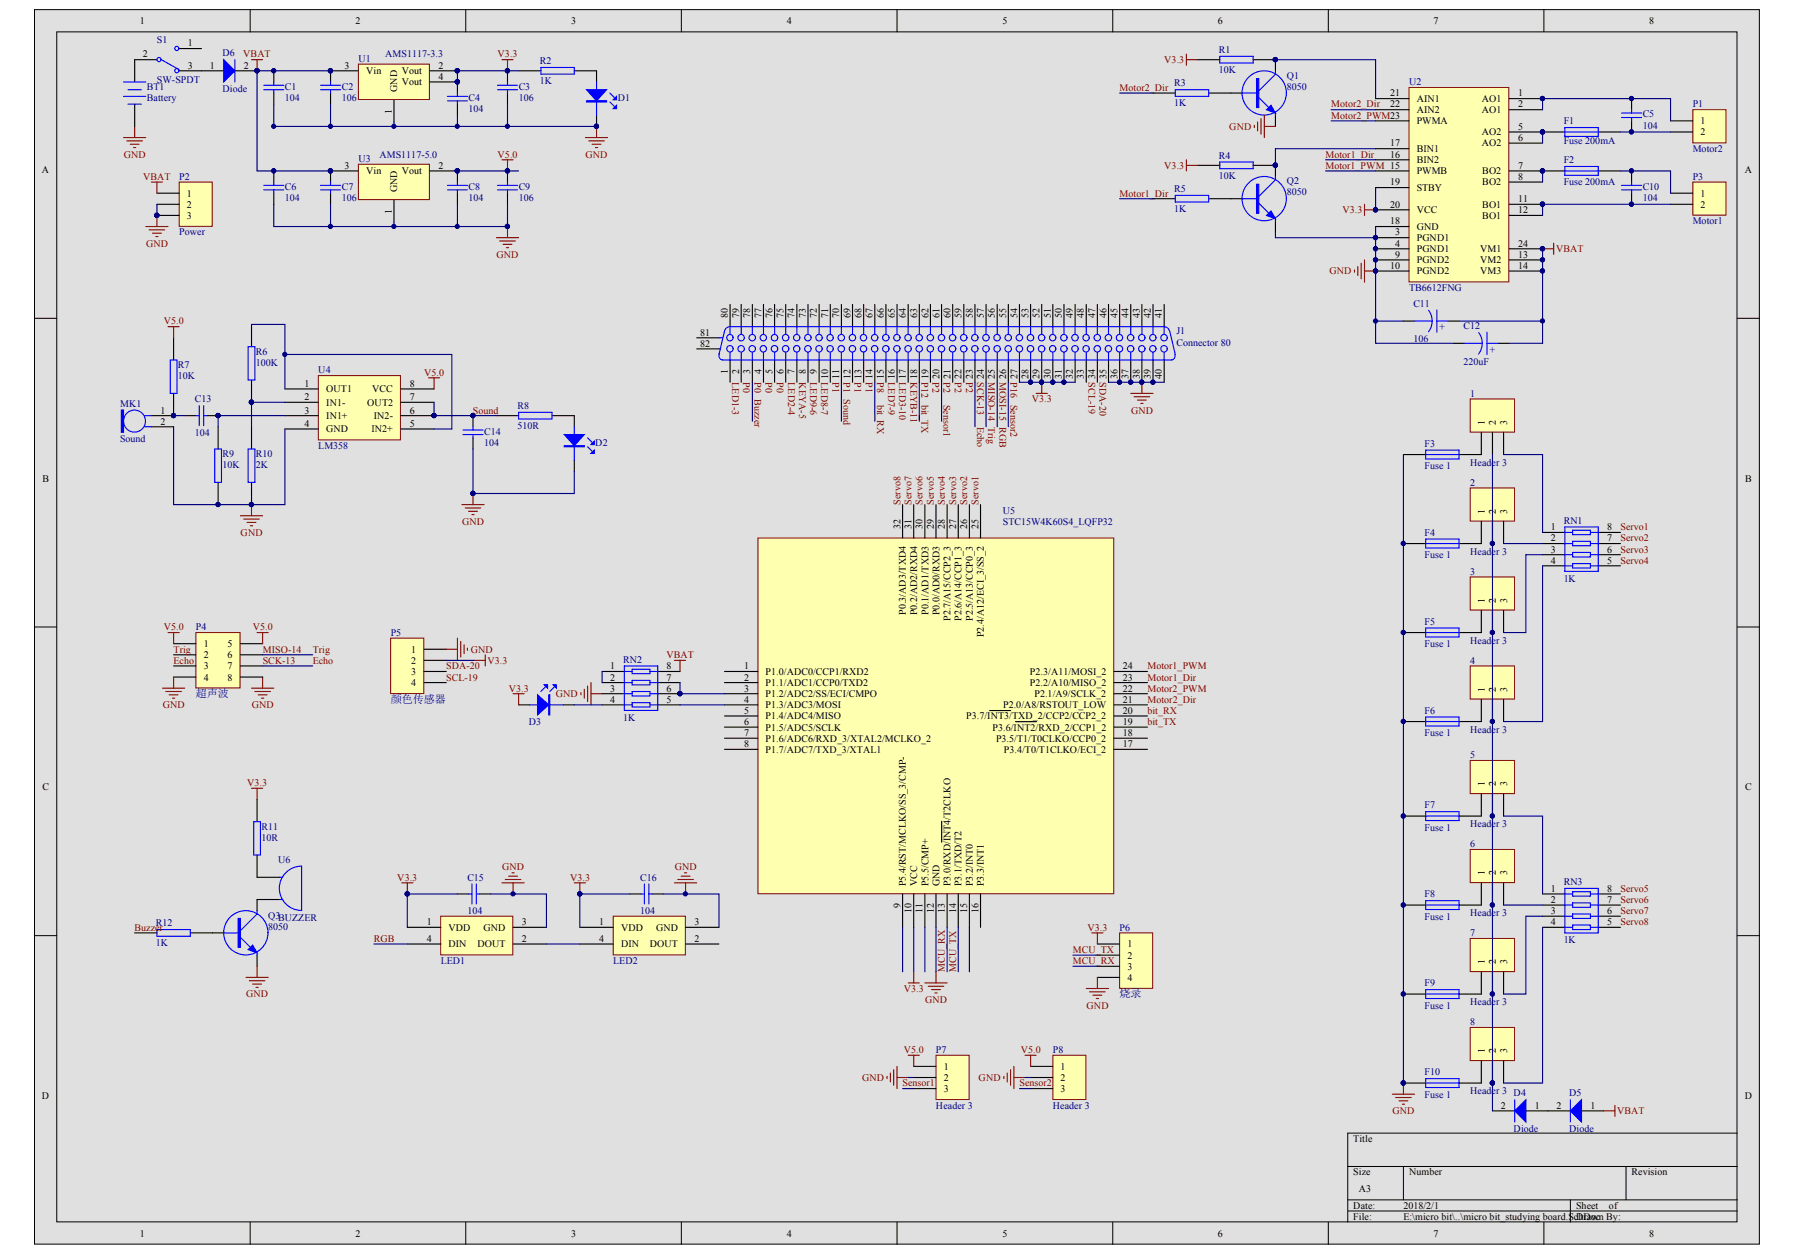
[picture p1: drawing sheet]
<svg xmlns="http://www.w3.org/2000/svg" width="289mm" height="202mm" viewBox="0 0 289 202" stroke-linecap="round" stroke-linejoin="round" font-family="sans-serif">
<defs><g id="words">
<g font-size="1.8" fill="#000080">
<text x="31.5" y="112">超声波</text>
<text x="62.8" y="112.9">颜色传感器</text>
<text x="180" y="160.3">烧录</text>
</g>
<g font-size="1.6">
<text x="22.5" y="3.9">1</text>
<text x="57.1" y="3.9">2</text>
<text x="91.8" y="3.9">3</text>
<text x="126.5" y="3.9">4</text>
<text x="161.2" y="3.9">5</text>
<text x="195.8" y="3.9">6</text>
<text x="230.5" y="3.9">7</text>
<text x="265.2" y="3.9">8</text>
<text x="23" y="9.2">2</text>
<text x="30.2" y="11">3</text>
<text x="30.2" y="7.5">1</text>
<text x="33.7" y="11">1</text>
<text x="39.2" y="11">2</text>
<text x="55.4" y="11">3</text>
<text x="58.9" y="11.9">Vin</text>
<text x="64.6" y="11.9">Vout</text>
<text x="70.5" y="11">2</text>
<text x="63.9" y="14.8" transform="rotate(-90 63.9 14.8)">GND</text>
<text x="64.6" y="13.7">Vout</text>
<text x="70.5" y="12.8">4</text>
<text x="223.5" y="15.5">21</text>
<text x="223.5" y="17.3">22</text>
<text x="227.8" y="16.4">AIN1</text>
<text x="238.2" y="16.4">AO1</text>
<text x="244.1" y="15.5">1</text>
<text x="244.1" y="17.3">2</text>
<text x="63" y="18.2" transform="rotate(-90 63 18.2)">1</text>
<text x="223.5" y="23.5">17</text>
<text x="227.8" y="18.2">AIN2</text>
<text x="227.8" y="20">PWMA</text>
<text x="238.2" y="18.2">AO1</text>
<text x="238.2" y="21.8">AO2</text>
<text x="238.2" y="23.5">AO2</text>
<text x="244.1" y="20.9">5</text>
<text x="244.1" y="22.6">6</text>
<text x="273.4" y="20">1</text>
<text x="273.4" y="21.8">2</text>
<text x="6.7" y="27.8">A</text>
<text x="55.4" y="27.1">3</text>
<text x="58.9" y="28">Vin</text>
<text x="64.6" y="28">Vout</text>
<text x="70.5" y="27.1">2</text>
<text x="223.5" y="25.3">16</text>
<text x="223.5" y="29.8">19</text>
<text x="227.8" y="28">PWMB</text>
<text x="227.8" y="26.2">BIN2</text>
<text x="227.8" y="24.4">BIN1</text>
<text x="238.3" y="28">BO2</text>
<text x="238.3" y="29.8">BO2</text>
<text x="244.1" y="27.1">7</text>
<text x="244.1" y="28.9">8</text>
<text x="280.5" y="27.8">A</text>
<text x="30.1" y="31.6">1</text>
<text x="30.1" y="33.4">2</text>
<text x="30.1" y="35.2">3</text>
<text x="63" y="34.4" transform="rotate(-90 63 34.4)">1</text>
<text x="63.9" y="30.9" transform="rotate(-90 63.9 30.9)">GND</text>
<text x="223.5" y="33.4">20</text>
<text x="227.8" y="30.7">STBY</text>
<text x="227.8" y="34.3">VCC</text>
<text x="238.3" y="33.4">BO1</text>
<text x="238.3" y="35.2">BO1</text>
<text x="244.1" y="32.5">11</text>
<text x="244.1" y="34.3">12</text>
<text x="273.4" y="31.6">1</text>
<text x="273.4" y="33.4">2</text>
<text x="223.5" y="36.1">18</text>
<text x="224.3" y="37.8">3</text>
<text x="224.3" y="39.6">4</text>
<text x="224.3" y="41.4">9</text>
<text x="227.8" y="38.7">PGND1</text>
<text x="227.8" y="40.5">PGND1</text>
<text x="227.8" y="36.9">GND</text>
<text x="238" y="40.5">VM1</text>
<text x="244.1" y="41.4">13</text>
<text x="244.1" y="39.6">24</text>
<text x="223.5" y="43.2">10</text>
<text x="227.8" y="42.3">PGND2</text>
<text x="227.8" y="44.1">PGND2</text>
<text x="238" y="42.3">VM2</text>
<text x="238" y="44.1">VM3</text>
<text x="244.1" y="43.2">14</text>
<text x="112.6" y="53.9">81</text>
<text x="117" y="51" transform="rotate(-90 117 51)">80</text>
<text x="118.8" y="51" transform="rotate(-90 118.8 51)">79</text>
<text x="120.6" y="51" transform="rotate(-90 120.6 51)">78</text>
<text x="122.4" y="51" transform="rotate(-90 122.4 51)">77</text>
<text x="124.2" y="51" transform="rotate(-90 124.2 51)">76</text>
<text x="126" y="51" transform="rotate(-90 126 51)">75</text>
<text x="127.8" y="51" transform="rotate(-90 127.8 51)">74</text>
<text x="129.6" y="51" transform="rotate(-90 129.6 51)">73</text>
<text x="131.4" y="51" transform="rotate(-90 131.4 51)">72</text>
<text x="133.1" y="51" transform="rotate(-90 133.1 51)">71</text>
<text x="134.9" y="51" transform="rotate(-90 134.9 51)">70</text>
<text x="136.7" y="51" transform="rotate(-90 136.7 51)">69</text>
<text x="138.5" y="51" transform="rotate(-90 138.5 51)">68</text>
<text x="140.3" y="51" transform="rotate(-90 140.3 51)">67</text>
<text x="142.1" y="51" transform="rotate(-90 142.1 51)">66</text>
<text x="143.9" y="51" transform="rotate(-90 143.9 51)">65</text>
<text x="145.7" y="51" transform="rotate(-90 145.7 51)">64</text>
<text x="147.4" y="51" transform="rotate(-90 147.4 51)">63</text>
<text x="149.3" y="51" transform="rotate(-90 149.3 51)">62</text>
<text x="151" y="51" transform="rotate(-90 151 51)">61</text>
<text x="152.8" y="51" transform="rotate(-90 152.8 51)">60</text>
<text x="154.6" y="51" transform="rotate(-90 154.6 51)">59</text>
<text x="156.4" y="51" transform="rotate(-90 156.4 51)">58</text>
<text x="158.2" y="51" transform="rotate(-90 158.2 51)">57</text>
<text x="160" y="51" transform="rotate(-90 160 51)">56</text>
<text x="161.8" y="51" transform="rotate(-90 161.8 51)">55</text>
<text x="163.6" y="51" transform="rotate(-90 163.6 51)">54</text>
<text x="165.3" y="51" transform="rotate(-90 165.3 51)">53</text>
<text x="167.1" y="51" transform="rotate(-90 167.1 51)">52</text>
<text x="168.9" y="51" transform="rotate(-90 168.9 51)">51</text>
<text x="170.7" y="51" transform="rotate(-90 170.7 51)">50</text>
<text x="172.5" y="51" transform="rotate(-90 172.5 51)">49</text>
<text x="174.3" y="51" transform="rotate(-90 174.3 51)">48</text>
<text x="176.1" y="51" transform="rotate(-90 176.1 51)">47</text>
<text x="177.9" y="51" transform="rotate(-90 177.9 51)">46</text>
<text x="179.7" y="51" transform="rotate(-90 179.7 51)">45</text>
<text x="181.4" y="51" transform="rotate(-90 181.4 51)">44</text>
<text x="183.3" y="51" transform="rotate(-90 183.3 51)">43</text>
<text x="185" y="51" transform="rotate(-90 185 51)">42</text>
<text x="186.8" y="51" transform="rotate(-90 186.8 51)">41</text>
<text x="112.6" y="55.7">82</text>
<text x="48.9" y="62.2">1</text>
<text x="48.9" y="64.3">2</text>
<text x="52.4" y="63.1">OUT1</text>
<text x="52.4" y="65.2">IN1-</text>
<text x="59.1" y="65.2">OUT2</text>
<text x="59.9" y="63.1">VCC</text>
<text x="65.9" y="64.3">7</text>
<text x="65.9" y="62.2">8</text>
<text x="117" y="60.1" transform="rotate(-90 117 60.1)">1</text>
<text x="118.8" y="60.1" transform="rotate(-90 118.8 60.1)">2</text>
<text x="120.6" y="60.1" transform="rotate(-90 120.6 60.1)">3</text>
<text x="122.4" y="60.1" transform="rotate(-90 122.4 60.1)">4</text>
<text x="124.2" y="60.1" transform="rotate(-90 124.2 60.1)">5</text>
<text x="126" y="60.1" transform="rotate(-90 126 60.1)">6</text>
<text x="127.8" y="60.1" transform="rotate(-90 127.8 60.1)">7</text>
<text x="129.6" y="60.1" transform="rotate(-90 129.6 60.1)">8</text>
<text x="131.4" y="60.1" transform="rotate(-90 131.4 60.1)">9</text>
<text x="133.1" y="60.9" transform="rotate(-90 133.1 60.9)">10</text>
<text x="134.9" y="60.9" transform="rotate(-90 134.9 60.9)">11</text>
<text x="136.7" y="60.9" transform="rotate(-90 136.7 60.9)">12</text>
<text x="138.5" y="60.9" transform="rotate(-90 138.5 60.9)">13</text>
<text x="140.3" y="60.9" transform="rotate(-90 140.3 60.9)">14</text>
<text x="142.1" y="60.9" transform="rotate(-90 142.1 60.9)">15</text>
<text x="143.9" y="60.9" transform="rotate(-90 143.9 60.9)">16</text>
<text x="145.7" y="60.9" transform="rotate(-90 145.7 60.9)">17</text>
<text x="147.4" y="60.9" transform="rotate(-90 147.4 60.9)">18</text>
<text x="149.3" y="60.9" transform="rotate(-90 149.3 60.9)">19</text>
<text x="151" y="60.9" transform="rotate(-90 151 60.9)">20</text>
<text x="152.8" y="60.9" transform="rotate(-90 152.8 60.9)">21</text>
<text x="154.6" y="60.9" transform="rotate(-90 154.6 60.9)">22</text>
<text x="156.4" y="60.9" transform="rotate(-90 156.4 60.9)">23</text>
<text x="158.2" y="60.9" transform="rotate(-90 158.2 60.9)">24</text>
<text x="160" y="60.9" transform="rotate(-90 160 60.9)">25</text>
<text x="161.8" y="60.9" transform="rotate(-90 161.8 60.9)">26</text>
<text x="163.6" y="60.9" transform="rotate(-90 163.6 60.9)">27</text>
<text x="165.3" y="60.9" transform="rotate(-90 165.3 60.9)">28</text>
<text x="167.1" y="60.9" transform="rotate(-90 167.1 60.9)">29</text>
<text x="168.9" y="60.9" transform="rotate(-90 168.9 60.9)">30</text>
<text x="170.7" y="60.9" transform="rotate(-90 170.7 60.9)">31</text>
<text x="172.5" y="60.9" transform="rotate(-90 172.5 60.9)">32</text>
<text x="174.3" y="60.9" transform="rotate(-90 174.3 60.9)">33</text>
<text x="176.1" y="60.9" transform="rotate(-90 176.1 60.9)">34</text>
<text x="177.9" y="60.9" transform="rotate(-90 177.9 60.9)">35</text>
<text x="179.7" y="60.9" transform="rotate(-90 179.7 60.9)">36</text>
<text x="181.4" y="60.9" transform="rotate(-90 181.4 60.9)">37</text>
<text x="183.3" y="60.9" transform="rotate(-90 183.3 60.9)">38</text>
<text x="185" y="60.9" transform="rotate(-90 185 60.9)">39</text>
<text x="186.8" y="60.9" transform="rotate(-90 186.8 60.9)">40</text>
<text x="25.8" y="66.4">1</text>
<text x="25.8" y="68.2">2</text>
<text x="48.9" y="66.4">3</text>
<text x="48.9" y="68.6">4</text>
<text x="52.4" y="67.3">IN1+</text>
<text x="52.4" y="69.5">GND</text>
<text x="59.7" y="69.5">IN2+</text>
<text x="60.1" y="67.3">IN2-</text>
<text x="65.9" y="68.6">5</text>
<text x="65.9" y="66.4">6</text>
<text x="238.7" y="68.2" transform="rotate(-90 238.7 68.2)">1</text>
<text x="240.5" y="68.2" transform="rotate(-90 240.5 68.2)">2</text>
<text x="242.3" y="68.2" transform="rotate(-90 242.3 68.2)">3</text>
<text x="6.8" y="77.4">B</text>
<text x="280.6" y="77.4">B</text>
<text x="238.7" y="82.5" transform="rotate(-90 238.7 82.5)">1</text>
<text x="240.5" y="82.5" transform="rotate(-90 240.5 82.5)">2</text>
<text x="242.3" y="82.5" transform="rotate(-90 242.3 82.5)">3</text>
<text x="144.8" y="85" transform="rotate(-90 144.8 85)">32</text>
<text x="146.6" y="85" transform="rotate(-90 146.6 85)">31</text>
<text x="148.3" y="85" transform="rotate(-90 148.3 85)">30</text>
<text x="150.2" y="85" transform="rotate(-90 150.2 85)">29</text>
<text x="151.9" y="85" transform="rotate(-90 151.9 85)">28</text>
<text x="153.7" y="85" transform="rotate(-90 153.7 85)">27</text>
<text x="155.5" y="85" transform="rotate(-90 155.5 85)">26</text>
<text x="157.3" y="85" transform="rotate(-90 157.3 85)">25</text>
<text x="249.3" y="85.2">1</text>
<text x="249.3" y="87">2</text>
<text x="249.3" y="88.8">3</text>
<text x="258.4" y="88.8">6</text>
<text x="258.4" y="87">7</text>
<text x="258.4" y="85.2">8</text>
<text x="249.3" y="90.6">4</text>
<text x="258.4" y="90.6">5</text>
<text x="145.7" y="98.8" transform="rotate(-90 145.7 98.8)">P0.3/AD3/TXD4</text>
<text x="147.4" y="98.9" transform="rotate(-90 147.4 98.9)">P0.2/AD2/RXD4</text>
<text x="149.3" y="98.8" transform="rotate(-90 149.3 98.8)">P0.1/AD1/TXD3</text>
<text x="151" y="98.9" transform="rotate(-90 151 98.9)">P0.0/AD0/RXD3</text>
<text x="152.8" y="99.8" transform="rotate(-90 152.8 99.8)">P2.7/A15/CCP2_3</text>
<text x="154.6" y="99.8" transform="rotate(-90 154.6 99.8)">P2.6/A14/CCP1_3</text>
<text x="156.4" y="99.8" transform="rotate(-90 156.4 99.8)">P2.5/A13/CCP0_3</text>
<text x="238.7" y="96.8" transform="rotate(-90 238.7 96.8)">1</text>
<text x="240.5" y="96.8" transform="rotate(-90 240.5 96.8)">2</text>
<text x="242.3" y="96.8" transform="rotate(-90 242.3 96.8)">3</text>
<text x="32.8" y="104">1</text>
<text x="32.8" y="105.8">2</text>
<text x="32.8" y="107.5">3</text>
<text x="36.6" y="104">5</text>
<text x="36.6" y="105.8">6</text>
<text x="36.6" y="107.5">7</text>
<text x="66.1" y="104.9">1</text>
<text x="66.1" y="106.6">2</text>
<text x="98.1" y="107.5">1</text>
<text x="107.2" y="107.5">8</text>
<text x="119.6" y="107.5">1</text>
<text x="158.2" y="102.4" transform="rotate(-90 158.2 102.4)">P2.4/A12/ECI_3/SS_2</text>
<text x="180.5" y="107.5">24</text>
<text x="32.8" y="109.4">4</text>
<text x="36.6" y="109.4">8</text>
<text x="66.1" y="108.5">3</text>
<text x="66.1" y="110.2">4</text>
<text x="98.1" y="109.4">2</text>
<text x="98.1" y="111.1">3</text>
<text x="98.1" y="112.9">4</text>
<text x="107.2" y="112.9">5</text>
<text x="107.2" y="111.1">6</text>
<text x="107.2" y="109.4">7</text>
<text x="119.6" y="109.4">2</text>
<text x="119.6" y="111.1">3</text>
<text x="119.6" y="112.9">4</text>
<text x="123.1" y="108.5">P1.0/ADC0/CCP1/RXD2</text>
<text x="123.1" y="110.2">P1.1/ADC1/CCP0/TXD2</text>
<text x="123.1" y="112">P1.2/ADC2/SS/ECI/CMPO</text>
<text x="123.1" y="113.8">P1.3/ADC3/MOSI</text>
<text x="161.3" y="113.8">P2.0/A8/RSTOUT_LOW</text>
<text x="165.6" y="110.2">P2.2/A10/MISO_2</text>
<text x="165.6" y="108.5">P2.3/A11/MOSI_2</text>
<text x="166.3" y="112">P2.1/A9/SCLK_2</text>
<text x="180.5" y="112.9">21</text>
<text x="180.5" y="111.1">22</text>
<text x="180.5" y="109.4">23</text>
<text x="238.7" y="111.1" transform="rotate(-90 238.7 111.1)">1</text>
<text x="240.5" y="111.1" transform="rotate(-90 240.5 111.1)">2</text>
<text x="242.3" y="111.1" transform="rotate(-90 242.3 111.1)">3</text>
<text x="119.6" y="114.7">5</text>
<text x="119.6" y="116.5">6</text>
<text x="119.6" y="118.3">7</text>
<text x="123.1" y="115.6">P1.4/ADC4/MISO</text>
<text x="123.1" y="117.4">P1.5/ADC5/SCLK</text>
<text x="123.1" y="119.2">P1.6/ADC6/RXD_3/XTAL2/MCLKO_2</text>
<text x="155.4" y="115.6">P3.7/INT3/TXD_2/CCP2/CCP2_2</text>
<text x="159.6" y="117.4">P3.6/INT2/RXD_2/CCP1_2</text>
<text x="160.1" y="119.2">P3.5/T1/T0CLKO/CCP0_2</text>
<text x="180.5" y="118.3">18</text>
<text x="180.5" y="116.5">19</text>
<text x="180.5" y="114.7">20</text>
<text x="119.6" y="120.1">8</text>
<text x="123.1" y="120.9">P1.7/ADC7/TXD_3/XTAL1</text>
<text x="161.4" y="120.9">P3.4/T0/T1CLKO/ECI_2</text>
<text x="180.5" y="120.1">17</text>
<text x="6.8" y="127">C</text>
<text x="238.7" y="126.3" transform="rotate(-90 238.7 126.3)">1</text>
<text x="240.5" y="126.3" transform="rotate(-90 240.5 126.3)">2</text>
<text x="242.3" y="126.3" transform="rotate(-90 242.3 126.3)">3</text>
<text x="280.6" y="127">C</text>
<text x="145.7" y="142.4" transform="rotate(-90 145.7 142.4)">P5.4/RST/MCLKO/SS_3/CMP-</text>
<text x="147.4" y="142.4" transform="rotate(-90 147.4 142.4)">VCC</text>
<text x="149.3" y="142.4" transform="rotate(-90 149.3 142.4)">P5.5/CMP+</text>
<text x="151" y="142.4" transform="rotate(-90 151 142.4)">GND</text>
<text x="152.8" y="142.4" transform="rotate(-90 152.8 142.4)">P3.0/RXD/INT4/T2CLKO</text>
<text x="154.6" y="142.4" transform="rotate(-90 154.6 142.4)">P3.1/TXD/T2</text>
<text x="156.4" y="142.4" transform="rotate(-90 156.4 142.4)">P3.2/INT0</text>
<text x="158.2" y="142.4" transform="rotate(-90 158.2 142.4)">P3.3/INT1</text>
<text x="238.7" y="140.6" transform="rotate(-90 238.7 140.6)">1</text>
<text x="240.5" y="140.6" transform="rotate(-90 240.5 140.6)">2</text>
<text x="242.3" y="140.6" transform="rotate(-90 242.3 140.6)">3</text>
<text x="249.3" y="143.3">1</text>
<text x="258.4" y="143.3">8</text>
<text x="68.6" y="148.7">1</text>
<text x="72.1" y="149.6">VDD</text>
<text x="77.7" y="149.6">GND</text>
<text x="83.9" y="148.7">3</text>
<text x="96.3" y="148.7">1</text>
<text x="99.9" y="149.6">VDD</text>
<text x="105.5" y="149.6">GND</text>
<text x="111.7" y="148.7">3</text>
<text x="144.8" y="145.9" transform="rotate(-90 144.8 145.9)">9</text>
<text x="146.6" y="146.7" transform="rotate(-90 146.6 146.7)">10</text>
<text x="148.3" y="146.7" transform="rotate(-90 148.3 146.7)">11</text>
<text x="150.2" y="146.7" transform="rotate(-90 150.2 146.7)">12</text>
<text x="151.9" y="146.7" transform="rotate(-90 151.9 146.7)">13</text>
<text x="153.7" y="146.7" transform="rotate(-90 153.7 146.7)">14</text>
<text x="155.5" y="146.7" transform="rotate(-90 155.5 146.7)">15</text>
<text x="157.3" y="146.7" transform="rotate(-90 157.3 146.7)">16</text>
<text x="249.3" y="145.1">2</text>
<text x="249.3" y="146.9">3</text>
<text x="249.3" y="148.7">4</text>
<text x="258.4" y="148.7">5</text>
<text x="258.4" y="146.9">6</text>
<text x="258.4" y="145.1">7</text>
<text x="68.6" y="151.3">4</text>
<text x="72.1" y="152.2">DIN</text>
<text x="76.7" y="152.2">DOUT</text>
<text x="83.9" y="151.3">2</text>
<text x="96.3" y="151.3">4</text>
<text x="99.9" y="152.2">DIN</text>
<text x="104.5" y="152.2">DOUT</text>
<text x="111.7" y="151.3">2</text>
<text x="181.3" y="152.2">1</text>
<text x="181.3" y="154">2</text>
<text x="181.3" y="155.8">3</text>
<text x="238.7" y="154.9" transform="rotate(-90 238.7 154.9)">1</text>
<text x="240.5" y="154.9" transform="rotate(-90 240.5 154.9)">2</text>
<text x="242.3" y="154.9" transform="rotate(-90 242.3 154.9)">3</text>
<text x="181.3" y="157.6">4</text>
<text x="151.8" y="171.9">1</text>
<text x="151.8" y="173.7">2</text>
<text x="170.5" y="171.9">1</text>
<text x="170.5" y="173.7">2</text>
<text x="238.7" y="169.2" transform="rotate(-90 238.7 169.2)">1</text>
<text x="240.5" y="169.2" transform="rotate(-90 240.5 169.2)">2</text>
<text x="242.3" y="169.2" transform="rotate(-90 242.3 169.2)">3</text>
<text x="6.7" y="176.6">D</text>
<text x="151.8" y="175.5">3</text>
<text x="170.5" y="175.5">3</text>
<text x="241.3" y="178.2">2</text>
<text x="246.8" y="178.2">1</text>
<text x="250.3" y="178.2">2</text>
<text x="255.7" y="178.2">1</text>
<text x="280.5" y="176.6">D</text>
<text x="217.6" y="183.5">Title</text>
<text x="217.6" y="188.9">Size</text>
<text x="218.5" y="191.6">A3</text>
<text x="226.6" y="188.9">Number</text>
<text x="262.3" y="188.9">Revision</text>
<text x="217.6" y="194.2">Date:</text>
<text x="217.6" y="196">File:</text>
<text x="225.6" y="194.2">2018/2/1</text>
<text x="225.6" y="196">E:\micro bit\..\micro bit_studying board.SchDoc</text>
<text x="253.4" y="194.2">Sheet</text>
<text x="253.4" y="196">Drawn By:</text>
<text x="258.7" y="194.2">of</text>
<text x="22.5" y="198.7">1</text>
<text x="57.1" y="198.7">2</text>
<text x="91.8" y="198.7">3</text>
<text x="126.5" y="198.7">4</text>
<text x="161.2" y="198.7">5</text>
<text x="195.8" y="198.7">6</text>
<text x="230.5" y="198.7">7</text>
<text x="265.2" y="198.7">8</text>
</g>
<g font-size="1.6" fill="#000080">
<text x="25.2" y="6.9">S1</text>
<text x="35.8" y="9.1">D6</text>
<text x="57.6" y="10">U1</text>
<text x="61.9" y="9.2">AMS1117-3.3</text>
<text x="86.8" y="10.3">R2</text>
<text x="196" y="8.5">R1</text>
<text x="196" y="11.7">10K</text>
<text x="23.6" y="14.4">BT1</text>
<text x="23.6" y="16.2">Battery</text>
<text x="25.2" y="13.3">SW-SPDT</text>
<text x="35.8" y="14.8">Diode</text>
<text x="45.8" y="14.4">C1</text>
<text x="45.8" y="16.2">104</text>
<text x="54.9" y="14.4">C2</text>
<text x="54.9" y="16.2">106</text>
<text x="75.4" y="16.2">C4</text>
<text x="75.4" y="18">104</text>
<text x="83.4" y="14.4">C3</text>
<text x="83.4" y="16.2">106</text>
<text x="86.8" y="13.5">1K</text>
<text x="99.3" y="16.2">D1</text>
<text x="188.8" y="13.9">R3</text>
<text x="188.8" y="17.1">1K</text>
<text x="206.9" y="12.6">Q1</text>
<text x="206.9" y="14.4">8050</text>
<text x="226.6" y="13.7">U2</text>
<text x="272.2" y="17.3">P1</text>
<text x="251.4" y="20">F1</text>
<text x="251.4" y="23.2">Fuse 200mA</text>
<text x="264.1" y="18.9">C5</text>
<text x="264.1" y="20.7">104</text>
<text x="28.8" y="28.9">P2</text>
<text x="57.6" y="26">U3</text>
<text x="61" y="25.3">AMS1117-5.0</text>
<text x="196" y="25.5">R4</text>
<text x="196" y="28.7">10K</text>
<text x="206.9" y="29.6">Q2</text>
<text x="251.4" y="26.2">F2</text>
<text x="251.4" y="29.8">Fuse 200mA</text>
<text x="272.2" y="28.9">P3</text>
<text x="272.2" y="24.4">Motor2</text>
<text x="45.8" y="30.5">C6</text>
<text x="45.8" y="32.3">104</text>
<text x="54.9" y="30.5">C7</text>
<text x="54.9" y="32.3">106</text>
<text x="75.4" y="30.5">C8</text>
<text x="75.4" y="32.3">104</text>
<text x="83.4" y="30.5">C9</text>
<text x="83.4" y="32.3">106</text>
<text x="188.8" y="30.9">R5</text>
<text x="188.8" y="34.1">1K</text>
<text x="206.9" y="31.4">8050</text>
<text x="264.1" y="30.5">C10</text>
<text x="264.1" y="32.3">104</text>
<text x="28.8" y="37.8">Power</text>
<text x="272.2" y="36.1">Motor1</text>
<text x="226.6" y="46.8">TB6612FNG</text>
<text x="189.1" y="53.7">J1</text>
<text x="227.2" y="49.3">C11</text>
<text x="231.3" y="52.1" transform="rotate(90 231.3 52.1)">+</text>
<text x="235.3" y="52.9">C12</text>
<text x="28.6" y="59.1">R7</text>
<text x="41.1" y="57">R6</text>
<text x="41.1" y="58.7">100K</text>
<text x="189.1" y="55.5">Connector 80</text>
<text x="227.2" y="55">106</text>
<text x="235.3" y="58.6">220uF</text>
<text x="239.4" y="55.7" transform="rotate(90 239.4 55.7)">+</text>
<text x="19.3" y="65.4">MK1</text>
<text x="28.6" y="60.9">10K</text>
<text x="31.3" y="64.7">C13</text>
<text x="51.2" y="60">U4</text>
<text x="83.2" y="65.7">R8</text>
<text x="236.4" y="63.8">1</text>
<text x="19.3" y="71.1">Sound</text>
<text x="31.3" y="70">104</text>
<text x="77.8" y="69.8">C14</text>
<text x="77.8" y="71.6">104</text>
<text x="83.2" y="68.9">510R</text>
<text x="95.7" y="71.6">D2</text>
<text x="229.1" y="71.8">F3</text>
<text x="35.8" y="73.4">R9</text>
<text x="35.8" y="75.2">10K</text>
<text x="41.1" y="73.4">R10</text>
<text x="41.1" y="75.2">2K</text>
<text x="51.2" y="72.2">LM358</text>
<text x="229.1" y="75.4">Fuse 1</text>
<text x="236.4" y="74.8">Header 3</text>
<text x="161.2" y="82.5">U5</text>
<text x="236.4" y="78">2</text>
<text x="161.2" y="84.3">STC15W4K60S4_LQFP32</text>
<text x="229.1" y="86.1">F4</text>
<text x="229.1" y="89.7">Fuse 1</text>
<text x="236.4" y="89.1">Header 3</text>
<text x="251.4" y="84.1">RN1</text>
<text x="236.4" y="92.3">3</text>
<text x="251.4" y="93.4">1K</text>
<text x="31.5" y="101.3">P4</text>
<text x="229.1" y="100.4">F5</text>
<text x="62.8" y="102.2">P5</text>
<text x="100.2" y="106.5">RN2</text>
<text x="229.1" y="104">Fuse 1</text>
<text x="236.4" y="103.4">Header 3</text>
<text x="236.4" y="106.6">4</text>
<text x="85" y="116.5">D3</text>
<text x="100.2" y="115.8">1K</text>
<text x="229.1" y="114.7">F6</text>
<text x="229.1" y="118.3">Fuse 1</text>
<text x="236.4" y="117.7">Header 3</text>
<text x="236.4" y="121.8">5</text>
<text x="229.1" y="129.9">F7</text>
<text x="42" y="133.3">R11</text>
<text x="42" y="135.1">10R</text>
<text x="229.1" y="133.5">Fuse 1</text>
<text x="236.4" y="132.9">Header 3</text>
<text x="236.4" y="136.1">6</text>
<text x="44.7" y="138.6">U6</text>
<text x="75.1" y="141.5">C15</text>
<text x="102.9" y="141.5">C16</text>
<text x="251.4" y="142.2">RN3</text>
<text x="25.1" y="148.8">R12</text>
<text x="43.1" y="147.6">Q3BUZZER</text>
<text x="43.1" y="149.4">8050</text>
<text x="75.1" y="146.9">104</text>
<text x="102.9" y="146.9">104</text>
<text x="180" y="149.6">P6</text>
<text x="229.1" y="144.2">F8</text>
<text x="229.1" y="147.8">Fuse 1</text>
<text x="236.4" y="147.2">Header 3</text>
<text x="25.1" y="152">1K</text>
<text x="70.9" y="154.9">LED1</text>
<text x="98.6" y="154.9">LED2</text>
<text x="236.4" y="150.4">7</text>
<text x="251.4" y="151.5">1K</text>
<text x="229.1" y="158.5">F9</text>
<text x="236.4" y="161.5">Header 3</text>
<text x="229.1" y="162.1">Fuse 1</text>
<text x="236.4" y="164.7">8</text>
<text x="150.5" y="169.2">P7</text>
<text x="169.3" y="169.2">P8</text>
<text x="229.1" y="172.8">F10</text>
<text x="150.5" y="178.2">Header 3</text>
<text x="169.3" y="178.2">Header 3</text>
<text x="229.1" y="176.4">Fuse 1</text>
<text x="236.4" y="175.8">Header 3 D4</text>
<text x="252.3" y="176.2">D5</text>
<text x="243.4" y="181.9">Diode</text>
<text x="252.3" y="181.9">Diode</text>
</g>
<g font-size="1.6" fill="#800000">
<text x="39.1" y="9.2">VBAT</text>
<text x="80" y="9.2">V3.3</text>
<text x="187.2" y="10.1">V3.3</text>
<text x="180" y="14.6">Motor2_Dir</text>
<text x="214" y="17.3">Motor2_Dir</text>
<text x="197.6" y="20.9">GND</text>
<text x="214" y="19.1">Motor2_PWM23</text>
<text x="19.9" y="25.3">GND</text>
<text x="23" y="28.9">VBAT</text>
<text x="80" y="25.3">V5.0</text>
<text x="94.1" y="25.3">GND</text>
<text x="187.2" y="27.1">V3.3</text>
<text x="213.1" y="25.3">Motor1_Dir</text>
<text x="213.1" y="27.1">Motor1_PWM 15</text>
<text x="180" y="31.6">Motor1_Dir</text>
<text x="215.9" y="34.3">V3.3</text>
<text x="23.5" y="39.6">GND</text>
<text x="79.8" y="41.4">GND</text>
<text x="250.2" y="40.5">VBAT</text>
<text x="213.7" y="44.1">GND</text>
<text x="26.3" y="52.1">V5.0</text>
<text x="68.2" y="60.3">V5.0</text>
<text x="117.7" y="61.4" transform="rotate(90 117.7 61.4)">LED1-3</text>
<text x="119.5" y="61.4" transform="rotate(90 119.5 61.4)">P0</text>
<text x="121.3" y="61.4" transform="rotate(90 121.3 61.4)">P0 Buzzer</text>
<text x="123.1" y="61.4" transform="rotate(90 123.1 61.4)">P0</text>
<text x="124.9" y="61.4" transform="rotate(90 124.9 61.4)">P0</text>
<text x="126.7" y="61.4" transform="rotate(90 126.7 61.4)">LED2-4</text>
<text x="128.5" y="61.4" transform="rotate(90 128.5 61.4)">KEYA-5</text>
<text x="130.3" y="61.4" transform="rotate(90 130.3 61.4)">LED9-6</text>
<text x="132" y="61.4" transform="rotate(90 132 61.4)">LED8-7</text>
<text x="133.9" y="61.4" transform="rotate(90 133.9 61.4)">P1</text>
<text x="135.6" y="61.4" transform="rotate(90 135.6 61.4)">P1 Sound</text>
<text x="137.4" y="61.4" transform="rotate(90 137.4 61.4)">P1</text>
<text x="139.2" y="61.4" transform="rotate(90 139.2 61.4)">P1</text>
<text x="141" y="61.4" transform="rotate(90 141 61.4)">P8</text>
<text x="141" y="65" transform="rotate(90 141 65)">bit_RX</text>
<text x="142.8" y="61.4" transform="rotate(90 142.8 61.4)">LED7-9</text>
<text x="144.6" y="61.4" transform="rotate(90 144.6 61.4)">LED3-10</text>
<text x="146.4" y="61.4" transform="rotate(90 146.4 61.4)">KEYB-11</text>
<text x="148.2" y="61.4" transform="rotate(90 148.2 61.4)">P12 bit_TX</text>
<text x="149.9" y="61.4" transform="rotate(90 149.9 61.4)">P2</text>
<text x="151.7" y="61.4" transform="rotate(90 151.7 61.4)">P2</text>
<text x="151.7" y="65" transform="rotate(90 151.7 65)">Sensor1</text>
<text x="153.5" y="61.4" transform="rotate(90 153.5 61.4)">P2</text>
<text x="155.3" y="61.4" transform="rotate(90 155.3 61.4)">P2</text>
<text x="157.1" y="61.4" transform="rotate(90 157.1 61.4)">SCK-13</text>
<text x="158.9" y="61.4" transform="rotate(90 158.9 61.4)">MISO-14 Trig</text>
<text x="160.7" y="61.4" transform="rotate(90 160.7 61.4)">MOSI-15 RGB</text>
<text x="162.5" y="61.4" transform="rotate(90 162.5 61.4)">P16 Sensor2</text>
<text x="165.9" y="64.7">V3.3</text>
<text x="175" y="61.4" transform="rotate(90 175 61.4)">SCL-19</text>
<text x="176.8" y="61.4" transform="rotate(90 176.8 61.4)">SDA-20</text>
<text x="76" y="66.4">Sound</text>
<text x="157.1" y="68.6" transform="rotate(90 157.1 68.6)">Echo</text>
<text x="181.9" y="66.4">GND</text>
<text x="144.8" y="81.1" transform="rotate(-90 144.8 81.1)">Servo8</text>
<text x="146.6" y="81.1" transform="rotate(-90 146.6 81.1)">Servo7</text>
<text x="148.3" y="81.1" transform="rotate(-90 148.3 81.1)">Servo6</text>
<text x="150.2" y="81.1" transform="rotate(-90 150.2 81.1)">Servo5</text>
<text x="151.9" y="81.1" transform="rotate(-90 151.9 81.1)">Servo4</text>
<text x="153.7" y="81.1" transform="rotate(-90 153.7 81.1)">Servo3</text>
<text x="155.5" y="81.1" transform="rotate(-90 155.5 81.1)">Servo2</text>
<text x="157.3" y="81.1" transform="rotate(-90 157.3 81.1)">Servo1</text>
<text x="38.7" y="86.1">GND</text>
<text x="74.3" y="84.3">GND</text>
<text x="260.6" y="85.2">Servo1</text>
<text x="260.6" y="87">Servo2</text>
<text x="260.6" y="88.8">Servo3</text>
<text x="260.6" y="90.6">Servo4</text>
<text x="26.3" y="101.3">V5.0</text>
<text x="40.6" y="101.3">V5.0</text>
<text x="27.9" y="106.6">Echo</text>
<text x="27.9" y="104.9">Trig</text>
<text x="42.2" y="106.6">SCK-13</text>
<text x="42.2" y="104.9">MISO-14</text>
<text x="50.3" y="106.6">Echo</text>
<text x="50.3" y="104.9">Trig</text>
<text x="71.8" y="107.5">SDA-20</text>
<text x="75.7" y="104.9">GND</text>
<text x="78.4" y="106.6">V3.3</text>
<text x="107.1" y="105.8">VBAT</text>
<text x="184.5" y="107.5">Motor1_PWM</text>
<text x="26.2" y="113.8">GND</text>
<text x="40.5" y="113.8">GND</text>
<text x="71.8" y="109.4">SCL-19</text>
<text x="81.8" y="111.1">V3.3</text>
<text x="89.4" y="112">GND</text>
<text x="184.5" y="109.4">Motor1_Dir</text>
<text x="184.5" y="112.9">Motor2_Dir</text>
<text x="184.5" y="111.1">Motor2_PWM</text>
<text x="184.5" y="114.7">bit_RX</text>
<text x="184.5" y="116.5">bit_TX</text>
<text x="39.8" y="126.3">V3.3</text>
<text x="63.9" y="141.5">V3.3</text>
<text x="80.7" y="139.7">GND</text>
<text x="91.6" y="141.5">V3.3</text>
<text x="108.5" y="139.7">GND</text>
<text x="260.6" y="143.3">Servo5</text>
<text x="21.6" y="149.6">Buzzer</text>
<text x="174.8" y="149.6">V3.3</text>
<text x="260.6" y="145.1">Servo6</text>
<text x="260.6" y="146.9">Servo7</text>
<text x="260.6" y="148.7">Servo8</text>
<text x="60.1" y="151.3">RGB</text>
<text x="172.5" y="154.9">MCU_RX</text>
<text x="172.5" y="153.1">MCU_TX</text>
<text x="39.6" y="160.3">GND</text>
<text x="145.3" y="159.4">V3.3</text>
<text x="148.8" y="161.2">GND</text>
<text x="151.9" y="156.2" transform="rotate(-90 151.9 156.2)">MCU_RX</text>
<text x="153.7" y="156.2" transform="rotate(-90 153.7 156.2)">MCU_TX</text>
<text x="174.7" y="162.1">GND</text>
<text x="138.6" y="173.7">GND</text>
<text x="145.3" y="169.2">V5.0</text>
<text x="157.3" y="173.7">GND</text>
<text x="164.1" y="169.2">V5.0</text>
<text x="145.1" y="174.6">Sensor1</text>
<text x="163.9" y="174.6">Sensor2</text>
<text x="223.9" y="179">GND</text>
<text x="260" y="179">VBAT</text>
</g>
</g></defs>
<g fill="#e0e0e0" stroke="#000" stroke-width=".16">
<path d="M5.5 1.5h277.4v198.4h-277.4z"/>
<path d="M9.1 5.1h270.2v191.2h-270.2z"/>
</g>
<g fill="none" stroke="#000" stroke-width=".16">
<path d="M40.2 1.5v3.6M74.9 1.5v3.6M109.5 1.5v3.6M144.2 1.5v3.6M178.9 1.5v3.6M213.6 1.5v3.6M248.2 1.5v3.6M5.5 51.1h3.6M279.3 51.1h3.6M5.5 100.7h3.6M279.3 100.7h3.6M5.5 150.3h3.6"/>
<path d="M279.3 150.3h3.6M40.2 196.4v3.5M74.9 196.4v3.5M109.5 196.4v3.5M144.2 196.4v3.5M178.9 196.4v3.5M213.6 196.4v3.5M216.7 187.4h62.6M216.7 192.8h62.6M216.7 194.6h62.6M225.6 187.4v5.4M248.2 196.4v3.5"/>
<path d="M252.5 192.8v3.6M261.4 187.4v5.4M279.3 182.1h-62.6v14.3"/>
</g>
<path d="M236.4 64.1h7.1v5.3h-7.1z" fill="#ffffb0" stroke="#800000" stroke-width=".16"/>
<path d="M238.2 69.5v3.5M240 69.5v3.5M241.8 69.5v3.5" fill="none" stroke="#000" stroke-width=".18"/>
<path d="M223.9 175.8h3.5M224.4 176.4h2.5M224.9 176.9h1.5M225.5 177.4h.3M225.6 174v1.8" fill="none" stroke="#800000" stroke-width=".18"/>
<circle cx="225.6" cy="174" r=".34" fill="#000080" stroke="#000080" stroke-width=".16"/>
<path d="M236.4 78.4h7.1v5.3h-7.1z" fill="#ffffb0" stroke="#800000" stroke-width=".16"/>
<path d="M238.2 83.8v3.5M240 83.8v3.5M241.8 83.8v3.5" fill="none" stroke="#000" stroke-width=".18"/>
<circle cx="239.9" cy="87.3" r=".34" fill="#000080" stroke="#000080" stroke-width=".16"/>
<path d="M236.4 92.7h7.1v5.3h-7.1z" fill="#ffffb0" stroke="#800000" stroke-width=".16"/>
<path d="M238.2 98.1v3.5M240 98.1v3.5M241.8 98.1v3.5" fill="none" stroke="#000" stroke-width=".18"/>
<circle cx="239.9" cy="101.6" r=".34" fill="#000080" stroke="#000080" stroke-width=".16"/>
<path d="M236.4 107h7.1v5.3h-7.1z" fill="#ffffb0" stroke="#800000" stroke-width=".16"/>
<path d="M238.2 112.4v3.5M240 112.4v3.5M241.8 112.4v3.5" fill="none" stroke="#000" stroke-width=".18"/>
<circle cx="239.9" cy="115.9" r=".34" fill="#000080" stroke="#000080" stroke-width=".16"/>
<path d="M236.4 122.2h7.1v5.3h-7.1z" fill="#ffffb0" stroke="#800000" stroke-width=".16"/>
<path d="M238.2 127.6v3.5M240 127.6v3.5M241.8 127.6v3.5" fill="none" stroke="#000" stroke-width=".18"/>
<circle cx="239.9" cy="131.1" r=".34" fill="#000080" stroke="#000080" stroke-width=".16"/>
<path d="M236.4 136.5h7.1v5.3h-7.1z" fill="#ffffb0" stroke="#800000" stroke-width=".16"/>
<g fill="none" stroke="#000" stroke-width=".18">
<path d="M21.7 16.7v3.6M25.2 9.6h-3.5v3.6M28.8 11.4h3.6M28.8 7.8h3.6M225.6 73h3.6M234.6 73h3.6M225.6 87.3h3.6M234.6 87.3h3.6M248 87.3h3.6M248 85.6h3.6M248 89.1h3.6M248 90.9h3.6"/>
<path d="M257 87.3h3.5M257 85.6h3.5M257 89.1h3.5M257 90.9h3.5M225.6 101.6h3.6M225.6 115.9h3.6M234.6 101.6h3.6M234.6 115.9h3.6M225.6 131.1h3.6M234.6 131.1h3.6M225.6 145.4h3.6M238.2 141.9v3.5h-3.6"/>
<path d="M240 141.9v3.5M241.8 141.9v3.5M248 145.4h3.6M248 143.6h3.6M248 147.2h3.6M248 149h3.6M257 145.4h3.5M257 143.6h3.5M257 147.2h3.5M257 149h3.5"/>
</g>
<g fill="#000080" stroke="#000080" stroke-width=".16">
<circle cx="239.9" cy="145.4" r=".34"/>
<circle cx="225.6" cy="87.3" r=".34"/>
<circle cx="225.6" cy="101.6" r=".34"/>
<circle cx="225.6" cy="131.1" r=".34"/>
<circle cx="225.6" cy="115.9" r=".34"/>
<circle cx="225.6" cy="145.4" r=".34"/>
</g>
<g fill="none" stroke="#00f" stroke-width=".18">
<path d="M19.9 15.5h3.5M19.9 13.2h3.5M20.6 14.4h2.1M20.6 16.7h2.1M25.9 9.6l2.9 1.6M229.2 72.3h5.4v1.5h-5.4zM229.2 73h5.4M229.2 86.6h5.4v1.5h-5.4zM229.2 87.3h5.4M251.6 87.3h1.2M251.6 84.7h5.4v7.1h-5.4zM251.6 85.6h1.2"/>
<path d="M251.6 89.1h1.2M251.6 90.9h1.2M252.8 85.2h2.9v.7h-2.9zM252.8 87h2.9v.7h-2.9zM252.8 88.8h2.9v.7h-2.9zM252.8 90.6h2.9v.7h-2.9zM255.7 87.3h1.3M255.7 85.6h1.3M255.7 89.1h1.3M255.7 90.9h1.3M229.2 100.9h5.4v1.5h-5.4zM229.2 115.2h5.4v1.5h-5.4z"/>
<path d="M229.2 101.6h5.4M229.2 115.9h5.4M229.2 130.4h5.4v1.4h-5.4zM229.2 131.1h5.4M229.2 144.7h5.4v1.4h-5.4zM229.2 145.4h5.4M251.6 145.4h1.2M251.6 142.8h5.4v7.1h-5.4zM251.6 143.6h1.2M251.6 147.2h1.2M251.6 149h1.2M252.8 143.3h2.9v.7h-2.9z"/>
<path d="M252.8 145.1h2.9v.7h-2.9zM252.8 146.9h2.9v.7h-2.9zM252.8 148.7h2.9v.7h-2.9zM255.7 145.4h1.3M255.7 143.6h1.3M255.7 147.2h1.3M255.7 149h1.3"/>
<circle cx="25.6" cy="9.6" r=".34"/>
<circle cx="28.4" cy="11.4" r=".34"/>
<circle cx="28.4" cy="7.8" r=".34"/>
</g>
<path d="M241.8 73h6.2v12.6M241.8 87.3h6.2M248 89.1h-2.7v12.5h-3.5M248 90.9v25h-6.2M241.8 131.1h6.2v12.5M241.8 145.4h6.2" fill="none" stroke="#000080" stroke-width=".18"/>
<path d="M19.9 22.1h3.5M20.4 22.6h2.5M20.9 23.2h1.5M21.5 23.7h.3M21.7 20.3v1.8" fill="none" stroke="#800000" stroke-width=".18"/>
<path d="M28.8 29.3h5.3v7.1h-5.3z" fill="#ffffb0" stroke="#800000" stroke-width=".16"/>
<g fill="none" stroke="#000" stroke-width=".18">
<path d="M44 11.4v1.8M44 15v1.7M53.1 11.4v1.8M53.1 15v1.7M73.5 13.2v1.8M73.5 16.7v1.8M81.6 11.4v1.8M81.6 15v1.7M83.4 11.4h3.6M92.3 11.4h3.6v1.8M95.9 18.5v1.8M25.2 31h3.6"/>
<path d="M25.2 32.8h3.6M25.2 34.6h3.6M112 56.1h3.6M112 54.3h3.6M117.4 48.9v3.6M117.4 57.9v3.5M119.2 48.9v3.6M119.2 57.9v3.5M121 48.9v3.6M121 57.9v3.5M122.8 48.9v3.6M122.8 57.9v3.5"/>
<path d="M124.5 48.9v3.6M124.5 57.9v3.5M126.3 48.9v3.6M126.3 57.9v3.5M128.1 48.9v3.6M128.1 57.9v3.5M129.9 48.9v3.6M129.9 57.9v3.5M131.7 48.9v3.6M131.7 57.9v3.5M133.5 48.9v3.6M133.5 57.9v3.5"/>
<path d="M135.3 48.9v3.6M135.3 57.9v3.5M137.1 48.9v3.6M137.1 57.9v3.5M138.9 48.9v3.6M138.9 57.9v3.5M140.6 48.9v3.6M140.6 57.9v3.5M142.4 48.9v3.6M142.4 57.9v3.5M144.2 48.9v3.6M144.2 57.9v3.5"/>
<path d="M146 48.9v3.6M146 57.9v3.5M147.8 48.9v3.6M147.8 57.9v3.5M149.6 48.9v3.6M149.6 57.9v3.5M151.4 48.9v3.6M151.4 57.9v3.5M153.2 48.9v3.6M153.2 57.9v3.5M155 48.9v3.6M155 57.9v3.5"/>
<path d="M156.8 48.9v3.6M156.8 57.9v3.5M158.5 48.9v3.6M158.5 57.9v3.5M160.3 48.9v3.6M160.3 57.9v3.5M162.1 48.9v3.6M162.1 57.9v3.5M163.9 48.9v3.6M163.9 57.9v3.5M165.7 48.9v3.6M165.7 57.9v3.5"/>
<path d="M167.5 48.9v3.6M167.5 57.9v3.5M169.3 48.9v3.6M169.3 57.9v3.5M171.1 48.9v3.6M171.1 57.9v3.5M172.9 48.9v3.6M172.9 57.9v3.5M174.6 48.9v3.6M174.6 57.9v3.5M176.4 48.9v3.6M176.4 57.9v3.5"/>
<path d="M178.2 48.9v3.6M178.2 57.9v3.5M180 48.9v3.6M180 57.9v3.5M181.8 48.9v3.6M181.8 57.9v3.5M183.6 48.9v3.6M183.6 57.9v3.5M185.4 48.9v3.6M185.4 57.9v3.5M187.2 48.9v3.6M187.2 57.9v3.5"/>
</g>
<g fill="#000080" stroke="#000080" stroke-width=".16">
<circle cx="25.2" cy="34.6" r=".34"/>
<circle cx="73.5" cy="13.1" r=".34"/>
<circle cx="81.6" cy="11.4" r=".34"/>
<circle cx="44" cy="11.4" r=".34"/>
<circle cx="63.3" cy="20.3" r=".34"/>
<circle cx="44" cy="20.3" r=".34"/>
<circle cx="95.9" cy="20.3" r=".34"/>
<circle cx="53.1" cy="11.4" r=".34"/>
<circle cx="169.3" cy="61.4" r=".34"/>
<circle cx="167.5" cy="61.4" r=".34"/>
<circle cx="165.7" cy="61.4" r=".34"/>
<circle cx="185.4" cy="61.4" r=".34"/>
<circle cx="183.6" cy="61.4" r=".34"/>
<circle cx="181.8" cy="61.4" r=".34"/>
<circle cx="180" cy="61.4" r=".34"/>
<circle cx="171.1" cy="61.4" r=".34"/>
</g>
<path d="M80.7 9.6h1.8M81.6 9.6v1.8M23.4 36.4h3.6M24 36.9h2.5M24.5 37.5h1.4M25.1 38h.3M25.2 34.6v1.8M181.8 63.2h3.6M182.3 63.7h2.5M182.9 64.3h1.4M183.4 64.8h.4M183.6 61.4v1.8" fill="none" stroke="#800000" stroke-width=".18"/>
<path d="M44 16.7v3.6M63.3 19.6v.7M25.2 32.8v1.8M43.7 20.3h52.2M163.9 61.4h9M178.2 61.4h9" fill="none" stroke="#000080" stroke-width=".18"/>
<g fill="none" stroke="#00f" stroke-width=".18">
<path d="M42.4 14.4h3.2M42.4 13.7h3.2M44 13.2v.5M44 14.4v.6M51.5 14.4h3.3M51.5 13.7h3.3M53.1 13.2v.5M53.1 14.4v.6M71.9 16.2h3.3M71.9 15.5h3.3M73.5 15v.5M73.5 16.2v.5"/>
<path d="M80 14.4h3.2M80 13.7h3.2M81.6 13.2v.5M81.6 14.4v.6M87 10.8h5.3v1.1h-5.3zM95.9 13.2v5.3M98.1 16.4l.7 .7M98.1 15l.7 .7M115.6 54.3h.5M115.6 56.1h.2M115.6 56.9a.65 .65 0 0 0 .6 .9M116.1 57.9h72.3"/>
<path d="M116.5 53.2l-.9 3.8M117.4 52.5a.88 .88 0 0 0-.9 .6M117.4 52.5v1.2M117.4 56.6v1.3M117.4 52.5h69.8M119.2 52.5v1.2M119.2 56.6v1.3M121 52.5v1.2M121 56.6v1.3M122.8 52.5v1.2M122.8 56.6v1.3M124.5 52.5v1.2"/>
<path d="M124.5 56.6v1.3M126.3 52.5v1.2M126.3 56.6v1.3M128.1 52.5v1.2M128.1 56.6v1.3M129.9 52.5v1.2M129.9 56.6v1.3M131.7 52.5v1.2M131.7 56.6v1.3M133.5 52.5v1.2M133.5 56.6v1.3M135.3 52.5v1.2"/>
<path d="M135.3 56.6v1.3M137.1 52.5v1.2M137.1 56.6v1.3M138.9 52.5v1.2M138.9 56.6v1.3M140.6 52.5v1.2M140.6 56.6v1.3M142.4 52.5v1.2M142.4 56.6v1.3M144.2 52.5v1.2M144.2 56.6v1.3M146 52.5v1.2"/>
<path d="M146 56.6v1.3M147.8 52.5v1.2M147.8 56.6v1.3M149.6 52.5v1.2M149.6 56.6v1.3M151.4 52.5v1.2M151.4 56.6v1.3M153.2 52.5v1.2M153.2 56.6v1.3M155 52.5v1.2M155 56.6v1.3M156.8 52.5v1.2"/>
<path d="M156.8 56.6v1.3M158.5 52.5v1.2M158.5 56.6v1.3M160.3 52.5v1.2M160.3 56.6v1.3M162.1 52.5v1.2M162.1 56.6v1.3M163.9 52.5v1.2M163.9 56.6v1.3M165.7 52.5v1.2M165.7 56.6v1.3M167.5 52.5v1.2"/>
<path d="M167.5 56.6v1.3M169.3 52.5v1.2M169.3 56.6v1.3M171.1 52.5v1.2M171.1 56.6v1.3M172.9 52.5v1.2M172.9 56.6v1.3M174.6 52.5v1.2M174.6 56.6v1.3M176.4 52.5v1.2M176.4 56.6v1.3M178.2 52.5v1.2"/>
<path d="M178.2 56.6v1.3M180 52.5v1.2M180 56.6v1.3M181.8 52.5v1.2M181.8 56.6v1.3M183.6 52.5v1.2M183.6 56.6v1.3M185.4 52.5v1.2M185.4 56.6v1.3M187.2 52.5a.88 .88 0 0 1 .8 .7M187.2 52.5v1.2M187.2 56.6v1.3"/>
<path d="M188.1 53.2l.9 3.8M188.9 56.9v.1a.68 .68 0 0 1-.5 .8"/>
<circle cx="117.4" cy="54.3" r=".51"/>
<circle cx="117.4" cy="56" r=".51"/>
<circle cx="119.2" cy="54.3" r=".52"/>
<circle cx="119.2" cy="56" r=".52"/>
<circle cx="120.9" cy="54.3" r=".52"/>
<circle cx="120.9" cy="56" r=".52"/>
<circle cx="122.7" cy="54.3" r=".51"/>
<circle cx="122.7" cy="56" r=".51"/>
<circle cx="124.5" cy="54.3" r=".52"/>
<circle cx="124.5" cy="56" r=".52"/>
<circle cx="126.3" cy="54.3" r=".52"/>
<circle cx="126.3" cy="56" r=".52"/>
<circle cx="128.1" cy="54.3" r=".51"/>
<circle cx="128.1" cy="56" r=".51"/>
<circle cx="129.9" cy="54.3" r=".52"/>
<circle cx="129.9" cy="56" r=".52"/>
<circle cx="131.7" cy="54.3" r=".52"/>
<circle cx="131.7" cy="56" r=".52"/>
<circle cx="133.5" cy="54.3" r=".51"/>
<circle cx="133.5" cy="56" r=".51"/>
<circle cx="135.3" cy="54.3" r=".52"/>
<circle cx="135.3" cy="56" r=".52"/>
<circle cx="137.1" cy="54.3" r=".52"/>
<circle cx="137.1" cy="56" r=".52"/>
<circle cx="138.8" cy="54.3" r=".51"/>
<circle cx="138.8" cy="56" r=".51"/>
<circle cx="140.6" cy="54.3" r=".52"/>
<circle cx="140.6" cy="56" r=".52"/>
<circle cx="142.4" cy="54.3" r=".52"/>
<circle cx="142.4" cy="56" r=".52"/>
<circle cx="144.2" cy="54.3" r=".51"/>
<circle cx="144.2" cy="56" r=".51"/>
<circle cx="146" cy="54.3" r=".52"/>
<circle cx="146" cy="56" r=".52"/>
<circle cx="147.8" cy="54.3" r=".52"/>
<circle cx="147.8" cy="56" r=".52"/>
<circle cx="149.6" cy="54.3" r=".52"/>
<circle cx="149.6" cy="56" r=".52"/>
<circle cx="151.4" cy="54.3" r=".52"/>
<circle cx="151.4" cy="56" r=".52"/>
<circle cx="153.2" cy="54.3" r=".52"/>
<circle cx="153.2" cy="56" r=".52"/>
<circle cx="154.9" cy="54.3" r=".52"/>
<circle cx="154.9" cy="56" r=".52"/>
<circle cx="156.7" cy="54.3" r=".52"/>
<circle cx="156.7" cy="56" r=".52"/>
<circle cx="158.5" cy="54.3" r=".52"/>
<circle cx="158.5" cy="56" r=".52"/>
<circle cx="160.3" cy="54.3" r=".52"/>
<circle cx="160.3" cy="56" r=".52"/>
<circle cx="162.1" cy="54.3" r=".52"/>
<circle cx="162.1" cy="56" r=".52"/>
<circle cx="163.9" cy="54.3" r=".52"/>
<circle cx="163.9" cy="56" r=".52"/>
<circle cx="165.7" cy="54.3" r=".52"/>
<circle cx="165.7" cy="56" r=".52"/>
<circle cx="167.5" cy="54.3" r=".52"/>
<circle cx="167.5" cy="56" r=".52"/>
<circle cx="169.2" cy="54.3" r=".51"/>
<circle cx="169.2" cy="56" r=".51"/>
<circle cx="171.1" cy="54.3" r=".52"/>
<circle cx="171.1" cy="56" r=".52"/>
<circle cx="172.8" cy="54.3" r=".52"/>
<circle cx="172.8" cy="56" r=".52"/>
<circle cx="174.6" cy="54.3" r=".51"/>
<circle cx="174.6" cy="56" r=".51"/>
<circle cx="176.4" cy="54.3" r=".52"/>
<circle cx="176.4" cy="56" r=".52"/>
<circle cx="178.2" cy="54.3" r=".52"/>
<circle cx="178.2" cy="56" r=".52"/>
<circle cx="180" cy="54.3" r=".51"/>
<circle cx="180" cy="56" r=".51"/>
<circle cx="181.8" cy="54.3" r=".52"/>
<circle cx="181.8" cy="56" r=".52"/>
<circle cx="183.6" cy="54.3" r=".52"/>
<circle cx="183.6" cy="56" r=".52"/>
<circle cx="185.4" cy="54.3" r=".51"/>
<circle cx="185.4" cy="56" r=".51"/>
<circle cx="187.2" cy="54.3" r=".52"/>
<circle cx="187.2" cy="56" r=".52"/>
</g>
<g fill="#00f" stroke="#00f" stroke-width=".18">
<path d="M94.3 14.4h3.2l-1.6 1.8z"/>
<path d="M98.6 17.5l.5-.6v.6z"/>
<path d="M98.6 16l.5-.5v.5z"/>
<path d="M94.3 16.2h3.2v.2h-3.2z" fill-rule="evenodd"/>
</g>
<path d="M236.4 150.8h7.1v5.3h-7.1z" fill="#ffffb0" stroke="#800000" stroke-width=".16"/>
<path d="M225.6 159.7h3.6M238.2 156.2v3.5h-3.6M240 156.2v3.5M241.8 156.2v3.5" fill="none" stroke="#000" stroke-width=".18"/>
<g fill="#000080" stroke="#000080" stroke-width=".16">
<circle cx="239.9" cy="159.7" r=".34"/>
<circle cx="225.6" cy="159.7" r=".34"/>
</g>
<path d="M229.2 159h5.4v1.4h-5.4zM229.2 159.7h5.4" fill="none" stroke="#00f" stroke-width=".18"/>
<path d="M236.4 165.1h7.1v5.3h-7.1z" fill="#ffffb0" stroke="#800000" stroke-width=".16"/>
<g fill="none" stroke="#000" stroke-width=".18">
<path d="M41.3 137.4v3.6h3.6M41.3 128.5v3.5M21.7 149.9h3.5M30.6 149.9h5.4M41.3 153.5v1.8M44.9 144.5h-3.6v1.8M73.5 143.6h1.8M77.1 143.6h1.8M225.6 174h3.6M238.2 170.5v3.5h-3.6M240 170.5v3.5M240 178.5h3.5"/>
<path d="M241.8 170.5v3.5M245.3 178.5h7.2M254.3 178.5h3.6"/>
</g>
<g fill="#000080" stroke="#000080" stroke-width=".16">
<circle cx="239.9" cy="174" r=".34"/>
<circle cx="225.6" cy="174" r=".34"/>
<circle cx="53.1" cy="20.3" r=".34"/>
<circle cx="73.5" cy="20.3" r=".34"/>
<circle cx="81.6" cy="20.3" r=".34"/>
<circle cx="41.3" cy="11.4" r=".34"/>
<circle cx="167.5" cy="61.4" r=".34"/>
</g>
<g fill="none" stroke="#00f" stroke-width=".18">
<path d="M40.8 132h1.1v5.4h-1.1zM25.2 149.4h5.4v1h-5.4zM36 149.9h2.7M38.7 150.6l1.6 1.6M41.3 146.3v.6l-2.6 2.6M41.3 153.1v.4M44.9 144.5h.6M44.9 141h.6M46 140.2a3.6 3.6 0 0 1 2.5-1v7.1a3.6 3.6 0 0 1-3.3-2.2 3.6 3.6 0 0 1 .8-3.9zM75.3 143.6h.6M75.9 142v3.3M76.6 143.6h.5"/>
<path d="M76.6 142v3.3M229.2 173.3h5.4v1.4h-5.4zM229.2 174h5.4M243.5 176.7v3.6M252.5 176.7v3.6"/>
<circle cx="39.5" cy="149.9" r="3.6"/>
</g>
<path d="M53.1 16.7v3.6M73.5 18.5v1.8M81.6 16.7v3.6M225.6 73v101M240 73v101M248 147.2h-2.7v12.5h-3.5M248 149v25h-6.2" fill="none" stroke="#000080" stroke-width=".18"/>
<g fill="#00f" stroke="#00f" stroke-width=".18">
<path d="M252.5 178.5l1.8-1.8v3.6z"/>
<path d="M243.5 178.5l1.8-1.8v3.6z"/>
<path d="M39.9 152.6l.7-.7 .7 1.2z"/>
<path d="M38.3 147.6h.4v4.6h-.4z" fill-rule="evenodd"/>
</g>
<g fill="none" stroke="#800000" stroke-width=".18">
<path d="M40.4 9.6h1.8M41.3 9.6v1.8M24.3 29.3h1.8M25.2 29.3v1.7M166.6 63.2h1.8M167.5 61.4v1.8M40.4 126.7h1.8M41.3 126.7v1.8M39.5 157.1h3.6M40.1 157.6h2.5M40.6 158.1h1.5M41.2 158.7h.3"/>
<path d="M41.3 155.3v1.8M257.9 178.5h1.7M259.6 177.6v1.8"/>
</g>
<path d="M70.9 147.2h11.6v6.2h-11.6z" fill="#ffffb0" stroke="#800000" stroke-width=".16"/>
<path d="M65.5 149h5.4M65.5 151.7h5.4M82.5 149h5.4M82.5 151.7h5.4" fill="none" stroke="#000" stroke-width=".18"/>
<path d="M60.1 151.7h5.4M78.9 143.6h9v5.4" fill="none" stroke="#000080" stroke-width=".18"/>
<path d="M80.7 141.9h3.6M81.2 141.3h2.5M81.8 140.8h1.4M82.3 140.3h.4M82.5 141.9v1.7" fill="none" stroke="#800000" stroke-width=".18"/>
<circle cx="82.5" cy="143.6" r=".34" fill="#000080" stroke="#000080" stroke-width=".16"/>
<path d="M51.2 60.4h13.2v10.3h-13.2z" fill="#ffffb0" stroke="#800000" stroke-width=".16"/>
<g fill="none" stroke="#000" stroke-width=".18">
<path d="M27.9 54.3v3.6M40.4 52.1v3.6M24.3 68.6h3.6M27.9 63.2v3.6h-3.6M29.7 66.8h1.8M33.3 66.8h1.8M35.1 68.6v3.5M35.1 77.5v3.6M40.4 61.1v3.5M40.4 68.6v3.5M40.4 77.5v3.6M45.8 62.5h5.4"/>
<path d="M45.8 64.6h5.4M45.8 66.8h5.4M45.8 68.9h5.4M64.4 62.5h5.4M64.4 64.6h5.4M64.4 66.8h5.4M64.4 68.9h5.4M76 66.8v1.8M76 70.4v1.7M79.8 66.8h3.6M88.8 66.8h3.5v1.8M92.3 73.9v1.8"/>
</g>
<g fill="#000080" stroke="#000080" stroke-width=".16">
<circle cx="69.8" cy="66.8" r=".34"/>
<circle cx="27.9" cy="66.8" r=".34"/>
<circle cx="35.1" cy="66.8" r=".34"/>
<circle cx="35.1" cy="81.1" r=".34"/>
<circle cx="40.4" cy="64.6" r=".34"/>
<circle cx="40.4" cy="81.1" r=".34"/>
<circle cx="76" cy="66.8" r=".34"/>
<circle cx="76" cy="79.3" r=".34"/>
<circle cx="45.8" cy="56.9" r=".34"/>
</g>
<g fill="none" stroke="#00f" stroke-width=".18">
<path d="M27.4 57.9h1.1v5.3h-1.1zM39.9 55.7h1.1v5.4h-1.1zM23.3 68.6h1M23.3 66.8h1M31.5 66.8h.5M32 65.2v3.2M32.7 66.8h.6M32.7 65.2v3.2M34.5 72.1h1.1v5.4h-1.1zM39.9 72.1h1.1v5.4h-1.1zM74.4 69.8h3.3M74.4 69.1h3.3"/>
<path d="M76 68.6v.5M76 69.8v.6M83.4 66.3h5.4v1h-5.4zM92.3 68.6v5.3M94.5 71.8l.7 .7M94.5 70.4l.7 .7"/>
<circle cx="21.6" cy="67.7" r="1.77"/>
</g>
<g fill="#00f" stroke="#00f" stroke-width=".18">
<path d="M90.7 69.8h3.2l-1.6 1.8z"/>
<path d="M95 72.9l.6-.6v.6z"/>
<path d="M95 71.4l.6-.5v.5z"/>
<path d="M19.5 65.9h.4v3.6h-.4z" fill-rule="evenodd"/>
<path d="M90.7 71.6h3.2v.2h-3.2z" fill-rule="evenodd"/>
</g>
<path d="M40.4 52.1h5.4v10.4M45.8 57h26.8v11.9h-2.8M27.9 68.6v12.5h17.9v-12.2M27.9 66.8h1.8" fill="none" stroke="#000080" stroke-width=".18"/>
<path d="M76 79.3v1.8M38.7 82.9h3.5M39.2 83.4h2.5M39.7 83.9h1.5M40.3 84.5h.3M40.4 81.1v1.8M74.3 81.1h3.5M74.8 81.6h2.5M75.3 82.2h1.5M75.9 82.7h.3" fill="none" stroke="#800000" stroke-width=".18"/>
<path d="M226.5 14.1h16.1v31.2h-16.1z" fill="#ffffb0" stroke="#800000" stroke-width=".16"/>
<g fill="none" stroke="#000" stroke-width=".18">
<path d="M192.5 9.6h3.6M197.9 15h1.8M201.5 9.6h3.6v1.8M205.1 18.5v1.8M221.2 15.8h5.3M221.2 17.6h5.3M221.2 19.4h5.3M242.6 15.8h5.4M242.6 17.6h5.4M192.5 26.6h3.6M197.9 31.9h1.8M201.5 26.6h3.6v1.8"/>
<path d="M205.1 35.5v1.8M221.2 38.2h5.3M221.2 40h5.3M221.2 27.5h5.3M221.2 25.7h5.3M221.2 23.9h5.3M221.2 36.4h5.3M221.2 30.1h5.3M221.2 33.7h5.3M242.6 40h5.4M242.6 21.2h5.4M242.6 23h5.4"/>
<path d="M242.6 27.5h5.4M242.6 29.3h5.4M242.6 32.8h5.4M242.6 34.6h5.4M221.2 41.8h5.3M221.2 43.6h5.3M242.6 41.8h5.4M242.6 43.6h5.4"/>
</g>
<g fill="#000080" stroke="#000080" stroke-width=".16">
<circle cx="248" cy="15.8" r=".34"/>
<circle cx="221.2" cy="38.2" r=".34"/>
<circle cx="221.2" cy="40" r=".34"/>
<circle cx="248" cy="21.2" r=".34"/>
<circle cx="248" cy="27.4" r=".34"/>
<circle cx="221.2" cy="41.7" r=".34"/>
<circle cx="221.2" cy="43.5" r=".34"/>
<circle cx="248" cy="32.8" r=".34"/>
<circle cx="248" cy="41.7" r=".34"/>
<circle cx="248" cy="43.5" r=".34"/>
<circle cx="221.2" cy="33.7" r=".34"/>
<circle cx="248" cy="40" r=".34"/>
<circle cx="205.1" cy="9.6" r=".34"/>
<circle cx="205.1" cy="26.6" r=".34"/>
</g>
<path d="M214 17.6h7.2M214 19.4h7.2M213.1 25.7h8.1M213.1 27.5h8.1M221.2 23.9h-16.1v2.7M221.2 30.1v3.6" fill="none" stroke="#000080" stroke-width=".18"/>
<g fill="none" stroke="#00f" stroke-width=".18">
<path d="M196.1 9.1h5.4v1h-5.4zM199.7 15h2.7M202.4 15.7l1.6 1.6M205.1 11.4v.5l-2.7 2.7M205.1 18.2v.3M196.1 26h5.4v1.1h-5.4zM199.7 31.9h2.7M202.4 32.6l1.6 1.7M205.1 28.4v.5l-2.7 2.7M205.1 35.2v.3"/>
<circle cx="203.3" cy="14.9" r="3.6"/>
<circle cx="203.3" cy="31.9" r="3.6"/>
</g>
<g fill="#00f" stroke="#00f" stroke-width=".18">
<path d="M203.6 17.6l.8-.7 .7 1.3z"/>
<path d="M203.6 34.6l.8-.7 .7 1.3z"/>
<path d="M202 12.6h.4v4.7h-.4z" fill-rule="evenodd"/>
<path d="M202 29.6h.4v4.7h-.4z" fill-rule="evenodd"/>
</g>
<path d="M202.2 19.6v1.4M202.7 19.1v2.5M203.3 18.5v3.6M201.7 20.1v.4M203.3 20.3h1.8M217.8 43.4v.3M218.3 42.8v1.5M218.8 42.3v2.5M219.4 41.8v3.5M219.4 43.6h1.8" fill="none" stroke="#800000" stroke-width=".18"/>
<path d="M272.2 29.3h5.3v5.3h-5.3z" fill="#ffffb0" stroke="#800000" stroke-width=".16"/>
<path d="M268.6 31h3.6M268.6 32.8h3.6" fill="none" stroke="#000" stroke-width=".18"/>
<path d="M272.2 17.6h5.3v5.4h-5.3z" fill="#ffffb0" stroke="#800000" stroke-width=".16"/>
<g fill="none" stroke="#000" stroke-width=".18">
<path d="M185.4 15h3.6M194.3 15h3.6M262.3 15.8v1.8M262.3 19.4v1.8M268.6 19.4h3.6M185.4 31.9h3.6M194.3 31.9h3.6M248 21.2h3.6M248 27.5h3.6M257 21.2h3.5M257 27.5h3.5M262.3 27.5v1.8"/>
<path d="M262.3 31v1.8M268.6 21.2h3.6M225.6 51.6h1.8M232.8 51.6h1.8"/>
</g>
<path d="M180 15h5.4M205.1 9.6h16.1v6.2M180 31.9h5.4M205.1 37.3v.9h16.1M221.2 36.4v18.8h12.5M248 40v15.2h-5.4M248 21.2v1.8M248 27.5v1.8M260.5 27.5h8.1v3.5M260.5 21.2h8.1M221.2 51.6h4.4M234.6 51.6h13.4" fill="none" stroke="#000080" stroke-width=".18"/>
<g fill="#000080" stroke="#000080" stroke-width=".16">
<circle cx="248" cy="40" r=".34"/>
<circle cx="221.2" cy="38.2" r=".34"/>
<circle cx="262.3" cy="27.4" r=".34"/>
<circle cx="262.3" cy="32.8" r=".34"/>
<circle cx="248" cy="27.4" r=".34"/>
<circle cx="262.3" cy="15.8" r=".34"/>
<circle cx="262.3" cy="21.2" r=".34"/>
<circle cx="248" cy="21.2" r=".34"/>
<circle cx="248" cy="51.6" r=".34"/>
<circle cx="221.2" cy="51.6" r=".34"/>
<circle cx="205.1" cy="9.6" r=".34"/>
</g>
<g fill="none" stroke="#00f" stroke-width=".18">
<path d="M189 14.4h5.3v1.1h-5.3zM260.7 18.9h3.2M260.7 18.2h3.2M262.3 17.6v.6M262.3 18.9v.5M189 31.4h5.3v1.1h-5.3zM251.6 20.5h5.4v1.4h-5.4zM251.6 26.7h5.4v1.5h-5.4zM251.6 27.5h5.4M251.6 21.2h5.4M260.7 30.5h3.2M260.7 29.8h3.2"/>
<path d="M262.3 29.3v.5M262.3 30.5v.5M227.4 51.6h2.9M229.7 49.9a2.84 2.84 0 0 1 0 3.4M231 51.6h1.8M231 49.8v3.6"/>
</g>
<path d="M248 40h1.8M249.8 39.1v1.8M40.4 110.6h3.6M41 111.1h2.5M41.5 111.7h1.4M42.1 112.2h.3M42.2 108.8v1.8" fill="none" stroke="#800000" stroke-width=".18"/>
<path d="M31.5 101.6h7.1v8.9h-7.1z" fill="#ffffb0" stroke="#800000" stroke-width=".16"/>
<path d="M27.9 103.4h3.6M27.9 105.2h3.6M27.9 107h3.6M27.9 108.8h3.6M38.7 103.4h3.5M38.7 105.2h3.5M38.7 107h3.5M38.7 108.8h3.5" fill="none" stroke="#000" stroke-width=".18"/>
<path d="M26.1 110.6h3.6M26.7 111.1h2.5M27 101.6h1.8M27.2 111.7h1.4M27.7 112.2h.4M27.9 101.6v1.8M27.9 108.8v1.8" fill="none" stroke="#800000" stroke-width=".18"/>
<path d="M121.9 86.4h57.2v57.2h-57.2z" fill="#ffffb0" stroke="#800000" stroke-width=".16"/>
<g fill="none" stroke="#000" stroke-width=".18">
<path d="M145.1 81.1v5.3M146.9 81.1v5.3M148.7 81.1v5.3M150.5 81.1v5.3M152.3 81.1v5.3M154.1 81.1v5.3M155.9 81.1v5.3M157.6 81.1v5.3M116.5 107.9h5.4M116.5 109.7h5.4M116.5 111.5h5.4M116.5 113.3h5.4"/>
<path d="M116.5 115h5.4M116.5 116.8h5.4M116.5 118.6h5.4M159.1 114.2h3.4M163.3 116h3.3M179.1 107.9h5.4M179.1 109.7h5.4M179.1 111.5h5.4M179.1 113.3h5.4M179.1 115h5.4M179.1 116.8h5.4M179.1 118.6h5.4"/>
<path d="M116.5 120.4h5.4M151.4 132v3.3M179.1 120.4h5.4M145.1 143.6v5.4M146.9 143.6v5.4M148.7 143.6v5.4M150.5 143.6v5.4M152.3 143.6v5.4M154.1 143.6v5.4M155.9 143.6v5.4M157.6 143.6v5.4"/>
</g>
<path d="M145.1 149v7.2M146.9 149v7.2M148.7 149v7.2M150.5 149v7.2M152.3 149v7.2M154.1 149v7.2M155.9 149v7.2" fill="none" stroke="#000080" stroke-width=".18"/>
<path d="M146 157.9h1.8M146.9 156.2v1.7M148.7 157.9h3.6M149.2 158.5h2.5M149.8 159h1.4M150.3 159.6h.4M150.5 156.2v1.7" fill="none" stroke="#800000" stroke-width=".18"/>
<path d="M62.8 102.5h5.3v8.9h-5.3z" fill="#ffffb0" stroke="#800000" stroke-width=".16"/>
<path d="M68.2 104.3h3.6M68.2 106.1h3.6M68.2 107.9h3.6M68.2 109.7h3.6" fill="none" stroke="#000" stroke-width=".18"/>
<path d="M57.6 26.4h11.4v5.7h-11.4z" fill="#ffffb0" stroke="#800000" stroke-width=".16"/>
<path d="M44 27.5v1.8M44 31v1.8M53.1 31v1.8M57.6 27.5h-4.5v1.8M63.3 32.1v3.6M69.1 27.5h4.4v1.8M73.5 31v1.8M81.6 27.5v1.8M81.6 31v1.8" fill="none" stroke="#000" stroke-width=".18"/>
<g fill="#000080" stroke="#000080" stroke-width=".16">
<circle cx="73.5" cy="27.4" r=".34"/>
<circle cx="53.1" cy="27.4" r=".34"/>
<circle cx="81.6" cy="27.4" r=".34"/>
<circle cx="44" cy="27.4" r=".34"/>
<circle cx="63.3" cy="36.4" r=".34"/>
<circle cx="53.1" cy="36.4" r=".34"/>
<circle cx="73.5" cy="36.4" r=".34"/>
<circle cx="69.8" cy="66.8" r=".34"/>
<circle cx="76" cy="79.3" r=".34"/>
<circle cx="40.4" cy="64.6" r=".34"/>
<circle cx="35.1" cy="66.8" r=".34"/>
<circle cx="248" cy="15.8" r=".34"/>
<circle cx="248" cy="32.8" r=".34"/>
<circle cx="95.9" cy="20.3" r=".34"/>
<circle cx="81.6" cy="36.4" r=".34"/>
</g>
<g fill="none" stroke="#00f" stroke-width=".18">
<path d="M42.4 30.5h3.2M42.4 29.8h3.2M44 29.3v.5M44 30.5v.5M51.5 30.5h3.3M51.5 29.8h3.3M53.1 29.3v.5M53.1 30.5v.5M71.9 30.5h3.3M71.9 29.8h3.3M73.5 29.3v.5M73.5 30.5v.5"/>
<path d="M80 30.5h3.2M80 29.8h3.2M81.6 29.3v.5M81.6 30.5v.5"/>
</g>
<path d="M248 17.6v-1.8h20.6v3.6M53.1 32.8v3.6M63.3 35.7v.7M73.5 27.5h9.9M73.5 32.8v3.6M268.6 32.8h-20.6v1.8M45.8 66.8h-10.7v1.8M45.8 64.6h-5.4v4M69.8 64.6v2.2h10M76 72.1v7.2h16.3v-3.6" fill="none" stroke="#000080" stroke-width=".18"/>
<path d="M79.8 38.2h3.6M80.3 38.7h2.5M80.7 25.7h1.8M80.9 39.3h1.4M81.4 39.8h.4M81.6 25.7v1.8M81.6 36.4v1.8M94.1 22.1h3.6M94.7 22.6h2.5M95.2 23.2h1.4M95.7 23.7h.4M95.9 20.3v1.8" fill="none" stroke="#800000" stroke-width=".18"/>
<path d="M57.6 10.3h11.4v5.7h-11.4z" fill="#ffffb0" stroke="#800000" stroke-width=".16"/>
<path d="M53.1 11.4h4.5M63.3 16v3.6M69.1 11.4h4.4M69.1 13.2h4.4" fill="none" stroke="#000" stroke-width=".18"/>
<g fill="#000080" stroke="#000080" stroke-width=".16">
<circle cx="73.5" cy="11.4" r=".34"/>
<circle cx="53.1" cy="11.4" r=".34"/>
<circle cx="73.5" cy="13.1" r=".34"/>
<circle cx="81.6" cy="36.4" r=".34"/>
<circle cx="76" cy="66.8" r=".34"/>
</g>
<path d="M83.4 11.4h-9.9v1.8M44 32.8v3.6h37.6v-3.6M42.2 105.2h8.1M42.2 107h8.1" fill="none" stroke="#000080" stroke-width=".18"/>
<path d="M41.3 101.6h1.8M42.2 101.6v1.8M71.8 104.3h1.7M73.5 102.5v3.6M74.1 103.1v2.5M74.6 103.6v1.4M75.2 104.1v.4M76.2 106.1h1.8M78 105.2v1.8" fill="none" stroke="#800000" stroke-width=".18"/>
<path d="M180 149.9h5.3v8.9h-5.3z" fill="#ffffb0" stroke="#800000" stroke-width=".16"/>
<g fill="none" stroke="#000" stroke-width=".18">
<path d="M233.7 55.2h1.8M240.9 55.2h1.7M83.4 113.3h1.8M90.5 113.3h1.8M96.8 107.9h3.6M96.8 109.7h3.6M96.8 111.5h3.6M96.8 113.3h3.6M105.8 107.9h3.5M105.8 109.7h3.5M105.8 111.5h3.5M105.8 113.3h3.5"/>
<path d="M101.3 143.6h1.8M104.9 143.6h1.7M176.4 151.7h3.6M176.4 153.5h3.6M176.4 155.3h3.6M176.4 157.1h3.6"/>
</g>
<path d="M96.8 107.9v1.8M109.3 109.7v1.8h7.2M109.3 113.3h7.2M172.5 153.5h3.9M172.5 155.3h3.9M240 174v4.5" fill="none" stroke="#000080" stroke-width=".18"/>
<g fill="none" stroke="#800000" stroke-width=".18">
<path d="M93.4 111.3v.4M93.9 110.8v1.4M94.5 110.2v2.5M95 109.7v3.6M95 111.5h1.8M108.4 106.1h1.8M109.3 106.1v1.8M64.6 141.9h1.8M65.5 141.9v1.7M174.6 158.8h3.6M175.2 159.4h2.5M175.5 149.9h1.8"/>
<path d="M175.7 159.9h1.5M176.4 149.9v1.8M176.4 157.1v1.7M176.3 160.4h.3"/>
</g>
<g fill="#000080" stroke="#000080" stroke-width=".16">
<circle cx="65.5" cy="143.6" r=".34"/>
<circle cx="239.9" cy="174" r=".34"/>
<circle cx="109.3" cy="111.5" r=".34"/>
</g>
<g fill="none" stroke="#00f" stroke-width=".18">
<path d="M235.5 55.2h2.9M237.7 53.4a2.84 2.84 0 0 1 0 3.5M239.1 55.2h1.8M239.1 53.4v3.6M85.2 113.3h5.3M87.7 110.4l-.7 .7M89.1 110.4l-.7 .7M100.4 107h5.4v7.2h-5.4zM100.4 107.9h1.2M100.4 109.7h1.2M100.4 111.5h1.2M100.4 113.3h1.2"/>
<path d="M101.6 107.5h2.9v.8h-2.9zM101.6 109.3h2.9v.7h-2.9zM101.6 111.1h2.9v.7h-2.9zM101.6 112.9h2.9v.7h-2.9zM104.5 107.9h1.3M104.5 109.7h1.3M104.5 111.5h1.3M104.5 113.3h1.3M103.1 143.6h.5M103.6 142v3.3M104.3 143.6h.6M104.3 142v3.3"/>
</g>
<g fill="#00f" stroke="#00f" stroke-width=".18">
<path d="M86.4 111.7l1.8 1.6-1.8 1.6z"/>
<path d="M88.9 110h.6v.6z"/>
<path d="M87.5 110h.5v.6z"/>
<path d="M88.2 111.7h.2v3.2h-.2z" fill-rule="evenodd"/>
</g>
<path d="M98.6 147.2h11.6v6.2h-11.6z" fill="#ffffb0" stroke="#800000" stroke-width=".16"/>
<path d="M32.4 11.4h3.6M37.8 11.4h3.5M93.2 149h5.4M93.2 151.7h5.4M110.2 149h5.4M110.2 151.7h5.4" fill="none" stroke="#000" stroke-width=".18"/>
<g fill="none" stroke="#000080" stroke-width=".18">
<path d="M53.1 11.4h-11.8v16.1h11.8M121 61.4v6.3M135.3 61.4v6.3M140.6 61.4v6.3M147.8 61.4v6.3M151.4 61.4v6.3M156.8 61.4v7.2M158.5 61.4v7.2M160.3 61.4v7.2M162.1 61.4v7.2M92.3 113.3h4.5M73.5 143.6h-8v5.4"/>
<path d="M87.9 151.7h5.3M101.3 143.6h-8.1v5.4M106.6 143.6h9v5.4"/>
</g>
<g fill="none" stroke="#800000" stroke-width=".18">
<path d="M190.8 8.7v1.8M190.8 9.6h1.7M190.8 25.7v1.8M190.8 26.6h1.7M219.4 32.8v1.8M219.4 33.7h1.8M82.5 111.5h1.8M83.4 111.5v1.8M92.3 141.9h1.8M93.2 141.9v1.7M108.4 141.9h3.6M109 141.3h2.5"/>
<path d="M109.5 140.8h1.4M110 140.3h.4M110.2 141.9v1.7"/>
</g>
<g fill="#000080" stroke="#000080" stroke-width=".16">
<circle cx="110.2" cy="143.6" r=".34"/>
<circle cx="93.2" cy="143.6" r=".34"/>
<circle cx="65.5" cy="143.6" r=".34"/>
<circle cx="53.1" cy="11.4" r=".34"/>
<circle cx="41.3" cy="11.4" r=".34"/>
<circle cx="53.1" cy="27.4" r=".34"/>
<circle cx="221.2" cy="33.7" r=".34"/>
</g>
<path d="M36 9.6l1.8 1.8-1.8 1.8z" fill="#00f" stroke="#00f" stroke-width=".18"/>
<path d="M37.8 9.6v3.6" fill="none" stroke="#00f" stroke-width=".18"/>
<path d="M150.5 169.6h5.3v7.1h-5.3z" fill="#ffffb0" stroke="#800000" stroke-width=".16"/>
<path d="M146.9 171.4h3.6M146.9 173.1h3.6M146.9 174.9h3.6" fill="none" stroke="#000" stroke-width=".18"/>
<path d="M169.3 169.6h5.3v7.1h-5.3z" fill="#ffffb0" stroke="#800000" stroke-width=".16"/>
<path d="M165.7 171.4h3.6M165.7 173.1h3.6M165.7 174.9h3.6" fill="none" stroke="#000" stroke-width=".18"/>
<g fill="none" stroke="#800000" stroke-width=".18">
<path d="M27 52.5h1.8M27.9 52.5v1.8M68.9 60.7h1.8M69.8 60.7v1.8M142.6 173v.3M143.2 172.4v1.5M143.7 171.9v2.5M144.2 171.4v3.5M144.2 173.1h1.8M146 169.6h1.8M146.9 169.6v1.8M161.4 173v.3"/>
<path d="M161.9 172.4v1.5M162.5 171.9v2.5M163 173.1h1.8M163 171.4v3.5M164.8 169.6h1.8M165.7 169.6v1.8"/>
</g>
<path d="M71.8 106.1h4.4M145.1 174.9h1.8M146 173.1h.9M163.9 174.9h1.8M164.8 173.1h.9" fill="none" stroke="#000080" stroke-width=".18"/>
<use href="#words"/>
</svg>
